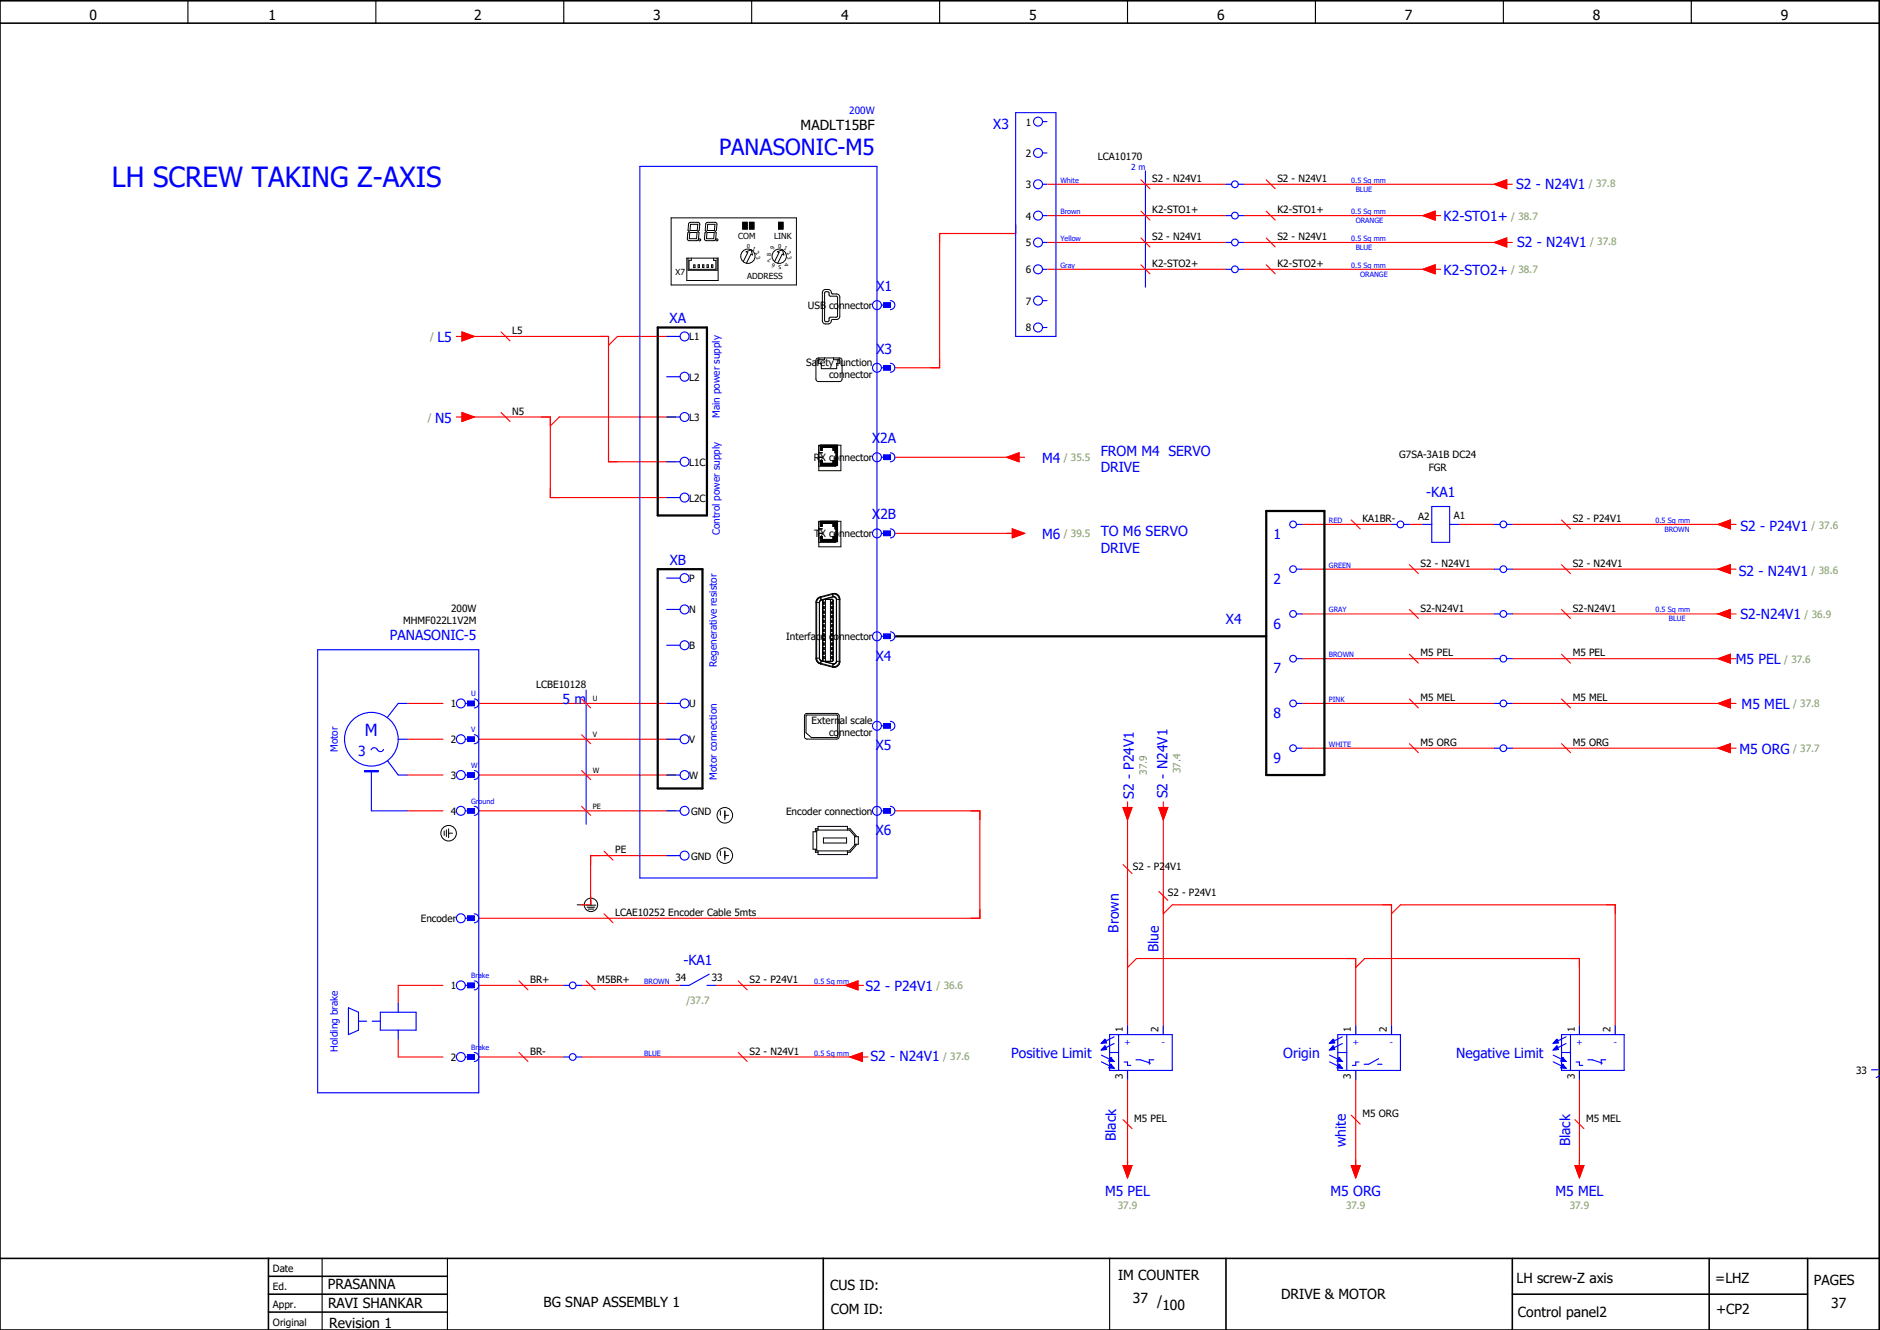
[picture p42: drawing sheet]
<svg xmlns="http://www.w3.org/2000/svg" width="420mm" height="297mm" viewBox="0 0 420 297" stroke-linecap="round" stroke-linejoin="round" font-family="sans-serif">
<defs><g id="words">
<text font-size="6.2" fill="#00f" x="25" y="41.9">LH SCREW TAKING Z-AXIS</text>
<text font-size="5" fill="#00f" x="160.7" y="34.7">PANASONIC-M5</text>
<text font-size="3.7" fill="#00f" x="81.6" y="164.4">M</text>
<g font-size="3.1">
<text x="20" y="4.5">0</text>
<text x="60" y="4.5">1</text>
<text x="106" y="4.5">2</text>
<text x="146" y="4.5">3</text>
<text x="188" y="4.5">4</text>
<text x="230" y="4.5">5</text>
<text x="272" y="4.5">6</text>
<text x="314" y="4.5">7</text>
<text x="356" y="4.5">8</text>
<text x="398" y="4.5">9</text>
<text x="178.9" y="29">MADLT15BF</text>
<text x="249.9" y="285.9">IM COUNTER</text>
<text x="338.9" y="286.7">LH screw-Z axis</text>
<text x="383.4" y="286.6">=LHZ</text>
<text x="405.4" y="287.2">PAGES</text>
<text x="73.3" y="288.1">PRASANNA</text>
<text x="73.3" y="292.2">RAVI SHANKAR</text>
<text x="121.5" y="292">BG SNAP ASSEMBLY 1</text>
<text x="185.5" y="288.1">CUS ID:</text>
<text x="185.7" y="293.7">COM ID:</text>
<text x="253.2" y="291">37 /</text>
<text x="259.8" y="292.7">100</text>
<text x="286.3" y="290.3">DRIVE &amp; MOTOR</text>
<text x="383.6" y="293.6">+CP2</text>
<text x="409.3" y="292.2">37</text>
<text x="73.6" y="296.7">Revision 1</text>
<text x="339.2" y="294.2">Control panel2</text>
</g>
<g font-size="3.1" fill="#00f">
<text x="222" y="28.8">X3</text>
<text x="338.8" y="42.2">S2 - N24V1</text>
<text x="322.7" y="49.4">K2-STO1+</text>
<text x="339.1" y="55.1">S2 - N24V1</text>
<text x="195.9" y="65">X1</text>
<text x="322.7" y="61.4">K2-STO2+</text>
<text x="97.8" y="76.4">L5</text>
<text x="149.7" y="72.2">XA</text>
<text x="195.9" y="79">X3</text>
<text x="97.2" y="94.4">N5</text>
<text x="194.9" y="99">X2A</text>
<text x="246" y="101.8">FROM M4 SERVO</text>
<text x="232.9" y="103.4">M4</text>
<text x="246" y="105.5">DRIVE</text>
<text x="318.7" y="111">-KA1</text>
<text x="195" y="116">X2B</text>
<text x="246" y="119.8">TO M6 SERVO</text>
<text x="389" y="118.6">S2 - P24V1</text>
<text x="232.9" y="120.4">M6</text>
<text x="246" y="123.5">DRIVE</text>
<text x="284.6" y="120.5">1</text>
<text x="149.7" y="126.2">XB</text>
<text x="284.6" y="130.5">2</text>
<text x="388.6" y="128.6">S2 - N24V1</text>
<text x="87.1" y="143">PANASONIC-5</text>
<text x="274" y="139.5">X4</text>
<text x="284.6" y="140.5">6</text>
<text x="389" y="138.4">S2-N24V1</text>
<text x="195.8" y="147.6">X4</text>
<text x="387.9" y="148.4">M5 PEL</text>
<text x="284.6" y="150.5">7</text>
<text x="125.7" y="157.3">5 m</text>
<text x="284.6" y="160.5">8</text>
<text x="389.3" y="158.4">M5 MEL</text>
<text x="195.8" y="167.6">X5</text>
<text x="80" y="168.9">3</text>
<text x="284.6" y="170.5">9</text>
<text x="388.7" y="168.4">M5 ORG</text>
<text x="253.4" y="178.5" transform="rotate(-90 253.4 178.5)">S2 - P24V1</text>
<text x="260.9" y="178.4" transform="rotate(-90 260.9 178.4)">S2 - N24V1</text>
<text x="195.8" y="186.6">X6</text>
<text x="250" y="208.4" transform="rotate(-89 250 208.4)">Brown</text>
<text x="152.7" y="215.5">-KA1</text>
<text x="258.9" y="212.7" transform="rotate(-89 258.9 212.7)">Blue</text>
<text x="193.4" y="221.4">S2 - P24V1</text>
<text x="194.5" y="237.2">S2 - N24V1</text>
<text x="226" y="236.4">Positive Limit</text>
<text x="286.8" y="236.4">Origin</text>
<text x="325.4" y="236.4">Negative Limit</text>
<text x="249.4" y="255" transform="rotate(-89 249.4 255)">Black</text>
<text x="300.8" y="256.4" transform="rotate(-90 300.8 256.4)">white</text>
<text x="350.9" y="256.2" transform="rotate(-90 350.9 256.2)">Black</text>
<text x="247" y="267.3">M5 PEL</text>
<text x="297.4" y="267.3">M5 ORG</text>
<text x="347.6" y="267.3">M5 MEL</text>
</g>
<g font-size="2.2" fill="#00f">
<text x="189.8" y="25.5">200W</text>
<text x="160.9" y="93.4" transform="rotate(-90 160.9 93.4)">Main power supply</text>
<text x="160.9" y="119.6" transform="rotate(-90 160.9 119.6)">Control power supply</text>
<text x="160.2" y="149.1" transform="rotate(-90 160.2 149.1)">Regenerative resistor</text>
<text x="75.5" y="168" transform="rotate(-90 75.5 168)">Motor</text>
<text x="160.2" y="174.2" transform="rotate(-90 160.2 174.2)">Motor connection</text>
<text x="75.5" y="235" transform="rotate(-90 75.5 235)">Holding brake</text>
</g>
<g font-size="2.2">
<text x="229.3" y="28.1">1</text>
<text x="229.3" y="35.1">2</text>
<text x="245.4" y="35.7">LCA10170</text>
<text x="257.5" y="40.7">S2 - N24V1</text>
<text x="285.5" y="40.7">S2 - N24V1</text>
<text x="229.3" y="42.1">3</text>
<text x="257.5" y="47.7">K2-STO1+</text>
<text x="285.5" y="47.7">K2-STO1+</text>
<text x="229.3" y="49.1">4</text>
<text x="257.5" y="53.7">S2 - N24V1</text>
<text x="285.5" y="53.7">S2 - N24V1</text>
<text x="229.3" y="55.1">5</text>
<text x="257.5" y="59.7">K2-STO2+</text>
<text x="285.5" y="59.7">K2-STO2+</text>
<text x="229.3" y="61.1">6</text>
<text x="180.6" y="69.1">USB connector</text>
<text x="229.3" y="68.1">7</text>
<text x="114.5" y="74.7">L5</text>
<text x="154" y="76.1">L1</text>
<text x="229.3" y="74.1">8</text>
<text x="180.2" y="81.7">Safety function</text>
<text x="154" y="85.1">L2</text>
<text x="185.3" y="84.4">connector</text>
<text x="114.5" y="92.7">N5</text>
<text x="154" y="94.1">L3</text>
<text x="154" y="104.1">L1C</text>
<text x="181.9" y="103.1">RX connector</text>
<text x="312.7" y="102.4">G7SA-3A1B DC24</text>
<text x="319.3" y="105.1">FGR</text>
<text x="154" y="112.1">L2C</text>
<text x="304.5" y="116.7">KA1BR-</text>
<text x="316.9" y="116.1">A2</text>
<text x="324.9" y="116.1">A1</text>
<text x="351.5" y="116.7">S2 - P24V1</text>
<text x="182" y="120.1">TX connector</text>
<text x="154" y="130.1">P</text>
<text x="317.5" y="126.7">S2 - N24V1</text>
<text x="351.5" y="126.7">S2 - N24V1</text>
<text x="100.8" y="136.8">200W</text>
<text x="154" y="137.1">N</text>
<text x="317.5" y="136.7">S2-N24V1</text>
<text x="351.5" y="136.7">S2-N24V1</text>
<text x="90.1" y="139.5">MHMF022L1V2M</text>
<text x="175.7" y="143.1">Interface connector</text>
<text x="154" y="145.1">B</text>
<text x="317.5" y="146.7">M5 PEL</text>
<text x="351.5" y="146.7">M5 PEL</text>
<text x="119.9" y="153.7">LCBE10128</text>
<text x="100.8" y="158.1">1</text>
<text x="154" y="158.1">U</text>
<text x="181.4" y="161.7">External scale</text>
<text x="317.5" y="156.7">M5 MEL</text>
<text x="351.5" y="156.7">M5 MEL</text>
<text x="100.8" y="166.1">2</text>
<text x="154" y="166.1">V</text>
<text x="185.3" y="164.4">connector</text>
<text x="317.5" y="166.7">M5 ORG</text>
<text x="351.5" y="166.7">M5 ORG</text>
<text x="100.8" y="174.1">3</text>
<text x="154" y="174.1">W</text>
<text x="100.8" y="182.1">4</text>
<text x="154.5" y="182.1">GND</text>
<text x="175.7" y="182.1">Encoder connection</text>
<text x="137.5" y="190.7">PE</text>
<text x="154.5" y="192.1">GND</text>
<text x="253.2" y="194.3">S2 - P24V1</text>
<text x="261" y="200.3">S2 - P24V1</text>
<text x="94" y="206.1">Encoder</text>
<text x="137.5" y="204.7">LCAE10252 Encoder Cable 5mts</text>
<text x="100.8" y="221.1">1</text>
<text x="118.5" y="219.7">BR+</text>
<text x="133.5" y="219.7">M5BR+</text>
<text x="151" y="219.1">34</text>
<text x="159.1" y="219.1">33</text>
<text x="167.5" y="219.7">S2 - P24V1</text>
<text x="250.9" y="230.6" transform="rotate(-90 250.9 230.6)">1</text>
<text x="258.9" y="230.6" transform="rotate(-90 258.9 230.6)">2</text>
<text x="301.9" y="230.6" transform="rotate(-90 301.9 230.6)">1</text>
<text x="309.9" y="230.6" transform="rotate(-90 309.9 230.6)">2</text>
<text x="351.9" y="230.6" transform="rotate(-90 351.9 230.6)">1</text>
<text x="359.9" y="230.6" transform="rotate(-90 359.9 230.6)">2</text>
<text x="100.8" y="237.1">2</text>
<text x="118.5" y="235.7">BR-</text>
<text x="167.5" y="235.7">S2 - N24V1</text>
<text x="414.9" y="239.9">33</text>
<text x="250.9" y="241" transform="rotate(-90 250.9 241)">3</text>
<text x="301.9" y="241" transform="rotate(-90 301.9 241)">3</text>
<text x="351.9" y="241" transform="rotate(-90 351.9 241)">3</text>
<text x="253.5" y="250.7">M5 PEL</text>
<text x="304.5" y="249.7">M5 ORG</text>
<text x="354.5" y="250.7">M5 MEL</text>
<text x="61" y="284.2">Date</text>
<text x="61" y="288.2">Ed.</text>
<text x="61" y="292.2">Appr.</text>
<text x="61" y="296.2">Original</text>
</g>
<g font-size="2.2" fill="#7ca552">
<text x="355.1" y="41.9">/ 37.8</text>
<text x="337.8" y="49.1">/ 38.7</text>
<text x="355.4" y="54.7">/ 37.8</text>
<text x="337.8" y="61.1">/ 38.7</text>
<text x="96.1" y="76.1">/</text>
<text x="95.6" y="94.1">/</text>
<text x="237.8" y="103.1">/ 35.5</text>
<text x="404.9" y="118.3">/ 37.6</text>
<text x="237.8" y="120.1">/ 39.5</text>
<text x="404.9" y="128.3">/ 38.6</text>
<text x="403.3" y="138.1">/ 36.9</text>
<text x="398.8" y="148.1">/ 37.6</text>
<text x="400.8" y="158.1">/ 37.8</text>
<text x="256.3" y="173.1" transform="rotate(-90 256.3 173.1)">37.9</text>
<text x="263.8" y="172.8" transform="rotate(-90 263.8 172.8)">37.4</text>
<text x="400.8" y="168.1">/ 37.7</text>
<text x="209.3" y="221.1">/ 36.6</text>
<text x="153.4" y="224.4">/37.7</text>
<text x="210.8" y="236.8">/ 37.6</text>
<text x="249.8" y="270.2">37.9</text>
<text x="300.8" y="270.2">37.9</text>
<text x="350.8" y="270.2">37.9</text>
</g>
<g font-size="1.9" fill="#00f">
<text x="252.8" y="38">2 m</text>
<text x="251.3" y="233.4">+</text>
<text x="259.7" y="233.4">-</text>
<text x="302.3" y="233.4">+</text>
<text x="310.7" y="233.4">-</text>
<text x="352.3" y="233.4">+</text>
<text x="360.7" y="233.4">-</text>
</g>
<g font-size="1.9">
<text x="165" y="53.4">COM</text>
<text x="173" y="53.4">LINK</text>
<text x="151" y="61.4">X7</text>
<text x="167" y="62.4">ADDRESS</text>
</g>
<g font-size="1.6" fill="#00f">
<text x="237" y="40.8">White</text>
<text x="302" y="40.8">0.5 Sq mm</text>
<text x="237" y="47.8">Brown</text>
<text x="302" y="47.8">0.5 Sq mm</text>
<text x="303" y="42.8">BLUE</text>
<text x="237" y="53.8">Yellow</text>
<text x="302" y="53.8">0.5 Sq mm</text>
<text x="303" y="49.8">ORANGE</text>
<text x="237" y="59.8">Gray</text>
<text x="302" y="59.8">0.5 Sq mm</text>
<text x="303" y="55.8">BLUE</text>
<text x="304" y="61.8">ORANGE</text>
<text x="297" y="116.8">RED</text>
<text x="370" y="116.8">0.5 Sq mm</text>
<text x="372" y="118.8">BROWN</text>
<text x="297" y="126.8">GREEN</text>
<text x="297" y="136.8">GRAY</text>
<text x="370" y="136.8">0.5 Sq mm</text>
<text x="373" y="138.8">BLUE</text>
<text x="297" y="146.8">BROWN</text>
<text x="105.3" y="155.5">U</text>
<text x="297" y="156.8">PINK</text>
<text x="105.3" y="163.5">V</text>
<text x="297" y="166.8">WHITE</text>
<text x="105.3" y="171.5">W</text>
<text x="105.3" y="179.5">Ground</text>
<text x="105.3" y="218.5">Brake</text>
<text x="144" y="219.8">BROWN</text>
<text x="182" y="219.8">0.5 Sq mm</text>
<text x="105.3" y="234.5">Brake</text>
<text x="144" y="235.8">BLUE</text>
<text x="182" y="235.8">0.5 Sq mm</text>
</g>
<g font-size="1.6">
<text x="132.5" y="156.7">U</text>
<text x="132.5" y="164.7">V</text>
<text x="132.5" y="172.7">W</text>
<text x="132.5" y="180.7">PE</text>
</g>
<g font-size="1.2">
<text x="167" y="55.3" transform="rotate(4 167 55.3)">0</text>
<text x="168" y="55.8" transform="rotate(27 168 55.8)">1</text>
<text x="168.7" y="56.5" transform="rotate(49 168.7 56.5)">2</text>
<text x="169" y="57.4" transform="rotate(72 169 57.4)">3</text>
<text x="172.3" y="57.2" transform="rotate(-90 172.3 57.2)">8</text>
<text x="172.5" y="57.9" transform="rotate(-150 172.5 57.9)">7</text>
<text x="172.9" y="55.9" transform="rotate(-60 172.9 55.9)">9</text>
<text x="173.3" y="59" transform="rotate(-160 173.3 59)">6</text>
<text x="174" y="55.3" transform="rotate(4 174 55.3)">0</text>
<text x="174.6" y="59.1" transform="rotate(-180 174.6 59.1)">5</text>
<text x="175.1" y="55.7" transform="rotate(27 175.1 55.7)">1</text>
<text x="175.3" y="58.7" transform="rotate(94 175.3 58.7)">4</text>
<text x="175.8" y="56.6" transform="rotate(49 175.8 56.6)">2</text>
<text x="175.9" y="57.5" transform="rotate(72 175.9 57.5)">3</text>
</g>
</g></defs>
<path d="M42 .2v5M84 .2v5M126 .2v5M168 .2v5M210 .2v5M252 .2v5M294 .2v5M336 .2v5M378 .2v5M72 281.2v16M100 281.2v16M248 281.2v16" fill="none" stroke="#000" stroke-width=".25"/>
<g fill="none" stroke="#000" stroke-width=".35">
<path d="M0 5.2h420M0 .2h420v297h-420zM0 281.2h420M60 281.2v16M60 285.2h40M60 289.2h40M60 293.2h40M184 281.2v16M274 281.2v16M338 289.2h66M338 281.2v16M382 281.2v16"/>
<path d="M404 281.2v16"/>
</g>
<g fill="none" stroke="#f00" stroke-width=".25">
<path d="M227 50.2v2h-17v30h-10M234 41.2h40M234 48.2h40M234 54.2h40M255 40.2l2 2M255 47.2l2 2M255 53.2l2 2M255 59.2l2 2M278 41.2h58M278 48.2h42M278 54.2h58M283 40.2l2 2"/>
<path d="M283 47.2l2 2M283 53.2l2 2M283 59.2l2 2M318 48.2l2.8-1v2zM320.8 48.2h1.2M334 41.2l2.8-1v2zM334 54.2l2.8-1v2zM336.8 41.2h1.2M336.8 54.2h1.2M102 75.2h1.2M103.2 74.2l2.8 1-2.8 1zM104 75.2h32v28h15"/>
<path d="M112 74.2l2 2M151 75.2h-13l-2 2M234 60.2h40M278 60.2h42M318 60.2l2.8-1v2zM320.8 60.2h1.2M102 93.2h1.2M103.2 92.2l2.8 1-2.8 1zM104 93.2h19v18h28M112 92.2l2 2M151 93.2h-26l-2 2M200 102.2h27"/>
<path d="M200 119.2h27M225 102.2l2.8-1v2zM226.3 118.2l2.7 1-2.7 1zM227.8 102.2h1.2M291 117.2h20M302 116.2l2 2M315 117.2h3M326 117.2h8M338 117.2h48M349 116.2l2 2M384 117.2l2.8-1v2zM386.8 117.2h1.2"/>
<path d="M291 127.2h43M291 137.2h43M315 136.2l2 2M315 126.2l2 2M338 127.2h48M338 137.2h48M349 136.2l2 2M349 126.2l2 2M384 127.2l2.8-1v2zM384 137.2l2.8-1v2zM386.8 127.2h1.2M386.8 137.2h1.2"/>
<path d="M91 157.2h8M107 157.2h44M130 156.2l2 2M291 157.2h43M291 147.2h43M315 146.2l2 2M315 156.2l2 2M338 157.2h48M338 147.2h48M349 146.2l2 2M349 156.2l2 2M384 147.2l2.8-1v2z"/>
<path d="M384 157.2l2.8-1v2zM386.8 157.2h1.2M386.8 147.2h1.2M91 165.2h8M91 173.2h8M107 165.2h44M107 173.2h44M130 164.2l2 2M130 172.2l2 2M252 179.2v1.2M260 179.2v1.2M291 167.2h43"/>
<path d="M315 166.2l2 2M338 167.2h48M349 166.2l2 2M384 167.2l2.8-1v2zM386.8 167.2h1.2M91 181.2h8M107 181.2h44M130 180.2l2 2M135 190.2l2 2M151 191.2h-19v11h-2M200 181.2h19v24h-112M251 193.2l2 2"/>
<path d="M251 180.4h2l-1 2.8zM252 182.2v49M259 199.2l2 2M259 180.4h2l-1 2.8zM260 182.2v49M116 219.2l2 2M131 219.2l2 2M135 204.2l2 2M165 219.2l2 2M252 216.2l2-2h49v17M260 204.2l2-2h49v29M303 216.2l2-2h48v17"/>
<path d="M311 204.2l2-2h48v29M89 232.2v4h10M99 220.2h-10v4M107 220.2h19M107 236.2h19M116 235.2l2 2M130 220.2h22M130 236.2h62M160 220.2h31M165 235.2l2 2M189 220.2l2.7-1v2zM190 236.2l2.8-1v2z"/>
<path d="M191.7 220.2h1.3M192.8 236.2h1.2M252 239.2v22M303 239.2v22M353 239.2v22M251 250.2l2 2M302 249.2l2 2M352 250.2l2 2M251 260.4h2l-1 2.8zM302 260.4h2l-1 2.8zM352 260.4h2l-1 2.8z"/>
</g>
<g fill="none" stroke="#000" stroke-width=".22">
<path d="M150 48.7h28v15h-28zM153.5 57.7h7v5h-7zM153.8 57.7v2.7h6.5v-2.7M154 49.9l.3-.2h1.7l.4 .2-.1 1.5-.3 .3 .2 .3-.1 1.4-.2 .3-1.9 .1-.4-.3 .1-1.5 .3-.3-.2-.2zM154.2 52h1.6l-.1 1.3h-1.6zM154.3 50.1h1.7l-.2 1.4h-1.6zM154.5 57.7v.5h-.5v2h6v-2h-.5v-.5M155 59.2h.3v.6h-.3zM156 59.2h.3v.6h-.3zM157 59.2h.3v.6h-.3zM157.8 49.9l.3-.2h1.7l.4 .2-.1 1.5-.3 .3 .3 .3-.1 1.4-.3 .3-1.9 .1-.3-.3 .1-1.5 .3-.3-.3-.2zM158 52h1.6l-.1 1.3h-1.6z"/>
<path d="M158 59.2h.3v.6h-.3zM158.2 50.1h1.6l-.1 1.4h-1.6zM159 59.2h.3v.6h-.3zM166 49.7h1v1.5h-1zM166.1 58.5l1-2.1-.3-.1 1.1-.5 .3 1.2-.4-.2-1 2M167.5 49.7h1v1.5h-1zM173.1 58.5l1-2.1-.3-.1 1.1-.5 .3 1.2-.4-.2-1 2M174 49.7h1v1.5h-1zM184 64.9l.2-.2a1.14 1.14 0 0 1 1.7 .9l1.1 .1a.7 .7 0 0 1 .7 .7v4.3a.7 .7 0 0 1-.7 .7h-1.1a1.1 1.1 0 0 1-.9 1.1 1.1 1.1 0 0 1-1.2-.8v-6.3zM184.3 80v.4h-1.4v.8h.7v1.2h3.4v-1.2h.7v-.8h-1.4v-.4M184.4 65.2h.7l.3 .9 1.5 .1 .3 .3v4.2l-.3 .2h-1.5l-.1 .8-.3 .2-.6-.1-.1-.2v-6.1zM182.4 80.3l.5-.3 5 .1 .3 .4-.1 4.5-.5 .3-5-.1-.2-.5z"/>
<path d="M183 99.5h4.9v5.7h-4.9zM183 99.6h3.8v4.6h-3.8M183.4 99.5v1.1h.4v-.6h2.4v.6h.4v.6h.4v1.1h-.4v.6h-.4v.6h-2.4v-.6h-.4v1.1h3.8v-4.5M183 116.5h4.9v5.7h-4.9zM183 101.2h.8M183 103.2h.8M183 102.2h.8M183 116.6h3.8v4.6h-3.8M183 118.2h.8M183 119.2h.8M183.4 116.5h3.8v4.5h-3.8v-1.1h.4v.6h2.4v-.6h.4v-.6h.4v-1.1h-.4v-.6h-.4v-.6h-2.4v.6h-.4zM182.4 134.6v12.5"/>
<path d="M183 120.2h.8M183.1 134.6v12.5M183.1 134.6h-.7M183.4 133.4l-.8 .4-.2 .8M183.4 133.4h.1M183.4 133.4v.2M183.4 134.2l.5-.2-.1 13.7a.7 .7 0 0 1-.6-.7v-12.3zM183.4 133.5h.1M183.4 133.5a1.18 1.18 0 0 0-.9 1.1v12.5a1.18 1.18 0 0 0 .9 1.1M183.4 133.5l.1 .5M183.5 134l-.3 .3-.1 .3M183.8 134v13.7"/>
<path d="M183.9 134.5h.3v.5h-.3M183.9 135.5h.3v.5h-.3M183.9 136.5h.3v.5h-.3M183.9 137.6h.3v.4h-.3M183.9 138.6h.3v.5h-.3M183.9 139.6h.3v.5h-.3M184 134.5v.5M184 135.5v.5M184 136.5v.5M184 137.6v.4M184 138.6v.5M184 139.6v.5"/>
<path d="M184.5 133.8l1.8-.4a.64 .64 0 0 1 .6 .6v13.9a.64 .64 0 0 1-.8 .4l-1.6-.4zM184.5 133.9h1.4M185.6 134v13.7M185.9 133.9l.3 .3M185.9 134l.3 .2M185.9 134h-1.7l-.3 .2M185.9 133.9v.1M186 132.6a1.34 1.34 0 0 1 1.7 1.3M186 132.6l-2.6 .8M186 132.6l.1 .1M186 134.5v.5M186 135.5v.5"/>
<path d="M186 136.5v.5M186 137.6v.4M186 138.6v.5M186 139.6v.5M186.1 132.7h.1M186.1 132.7l.1 .6M186.1 132.8h.1M186.1 132.8l.3-.1a1.18 1.18 0 0 1 1.2 1.2l-.1 14.2a1.18 1.18 0 0 1-1.4 .8M186.1 132.8l-2.7 .7M186.2 134.2v13.3M186.2 134.5h-.3v.5h.3M186.2 135.5h-.3v.5h.3"/>
<path d="M186.2 136.5h-.3v.5h.3M186.2 137.6h-.3v.4h.3M186.2 138.6h-.3v.5h.3M186.2 139.6h-.3v.5h.3M186.2 134.2h.1M186.2 133.3l-2.7 .7M186.2 133.3a.64 .64 0 0 1 .8 .6M187 133.9v.1M187 133.9h.7M187 134v13.8M187.7 133.9v13.9M179.9 159.7l.5-.3 6.9 .1 .3 .5-.1 4.9-.5 .2h-6.9l-.3-.5z"/>
<path d="M180.2 159.8h7v4.9l-5.9 .1-1.2-1.1zM182.4 147.1h.7M182.4 147.1l.2 .8 .8 .4M183.1 147.1l.1 .3 .3 .3M183.4 148.3l2.6 .8M183.4 148.3h.1M183.4 148.2h.1M183.4 148.2v.1M183.4 148.2l2.7 .7M183.5 147.7l2.7 .7M183.5 147.7l-.1 .5M183.9 147.5l.3 .2h1.7"/>
<path d="M183.9 140.6h.3v.5h-.3M183.9 141.6h.3v.5h-.3M183.9 142.6h.3v.5h-.3M183.9 143.7h.3v.4h-.3M183.9 144.7h.3v.5h-.3M183.9 145.7h.3v.5h-.3M183.9 146.7h.3v.5h-.3M184 140.6v.5M184 141.6v.5M184 142.6v.5M184 143.7v.4M184 144.7v.5"/>
<path d="M184 145.7v.5M184 146.7v.5M184.5 147.8h1.4M185.9 147.7v.1M186 140.6v.5M186 141.6v.5M186 142.6v.5M186 143.7v.4M186 144.7v.5M186 145.7v.5M186 146.7v.5M186.1 149l-.1 .1"/>
<path d="M186.1 148.9v.1M186.1 148.9h.1M186.2 147.5l-.3 .2M186.2 140.6h-.3v.5h.3M186.2 141.6h-.3v.5h.3M186.2 142.6h-.3v.5h.3M186.2 143.7h-.3v.4h.3M186.2 144.7h-.3v.5h.3M186.2 145.7h-.3v.5h.3M186.2 146.7h-.3v.5h.3M186.2 147.5h.1M186.2 148.4l-.1 .5"/>
<path d="M186.2 147.5l-.3 .3M187 147.8l-.3 .4-.5 .2M187 147.8h.7M187.7 147.8a1.34 1.34 0 0 1-1.7 1.3M99.3 185.7v1M99.8 185.4v1.5M100.3 185.2v2M100.3 186.2h.8M161 181.2v1M161 190.2v1M162 181.2v2M162 190.2v2"/>
<path d="M162 191.2h.9M162 182.2h.9M182.2 189.8v.6h.6M182.5 185.9h-.8v3.9h.8M182.5 185.5h7.4l1.1 1.3v2l-1.1 1.3h-7.4zM182.8 185.5v-.8h6.6v.8M182.8 190.1v.9h6.6v-.9M182.8 185.2h-.6v.7M184 187.2h5.2v1.2h-5.2zM189.4 185.2h.6l1.3 1.5v.3M191 187h.8v1.6h-.8M191.3 188.6v.3l-1.3 1.5h-.6"/>
<path d="M129 202.2h1.6M130.9 202.3h2.3M131.2 202.7h1.8M131.5 203.1h1.2M132 201.1v1.1"/>
<circle cx="156.4" cy="53.6" r=".23"/>
<circle cx="160.2" cy="53.6" r=".23"/>
<circle cx="167.2" cy="57.3" r="1.6"/>
<circle cx="174.2" cy="57.3" r="1.6"/>
<circle cx="100.3" cy="186.2" r="1.74"/>
<circle cx="162" cy="182.2" r="1.74"/>
<circle cx="162" cy="191.2" r="1.74"/>
<circle cx="132.1" cy="202.2" r="1.5"/>
</g>
<path d="M166 49.7h1v1.5h-1zM167.5 49.7h1v1.5h-1zM174 49.7h1v1.5h-1zM183.4 99.5h3.8v4.5h-3.8v-1.1h.4v.6h2.4v-.6h.4v-.6h.4v-1.1h-.4v-.6h-.4v-.6h-2.4v.6h-.4zM183.4 116.5h3.8v4.5h-3.8v-1.1h.4v.6h2.4v-.6h.4v-.6h.4v-1.1h-.4v-.6h-.4v-.6h-2.4v.6h-.4z" fill="#000" stroke="#000" stroke-width=".22"/>
<path d="M147 73.2h11v42h-11zM283 114.2h13v59h-13zM147 127.2h10v49h-10zM200 142.2h83" fill="none" stroke="#000" stroke-width=".5"/>
<g fill="none" stroke="#00f" stroke-width=".25">
<path d="M143 37.2h53v159h-53zM227 25.2h9v50h-9zM233 27.2h1M233 34.2h1M256 38.2v26M233 41.2h1M233 48.2h1M233 54.2h1M274 41.2h1.2M274 48.2h1.2M274 54.2h1.2M276.7 41.2h1.3"/>
<path d="M276.7 48.2h1.3M276.7 54.2h1.3M149 75.2h3M197 68.2h.5M197.5 67.7h1.5v1h-1.5zM199 67.2a1 1 0 0 1 1 1 1 1 0 0 1-1 1M233 60.2h1M233 67.2h1M233 73.2h1M274 60.2h1.2M276.7 60.2h1.3M149 93.2h3"/>
<path d="M149 84.2h3M197 82.2h.5M197.5 81.7h1.5v1h-1.5zM199 81.2a1 1 0 0 1 1 1 1 1 0 0 1-1 1M149 111.2h3M149 103.2h3M197 102.2h.5M197 119.2h.5M197.5 101.7h1.5v1h-1.5zM197.5 118.7h1.5v1h-1.5zM199 101.2a1 1 0 0 1 1 1 1 1 0 0 1-1 1M199 118.2a1 1 0 0 1 1 1 1 1 0 0 1-1 1"/>
<path d="M289.8 117.2h1.2M311 117.2h1.2M313.7 117.2h1.3M318 117.2h2M320 113.2h4v8h-4zM324 117.2h2M334 117.2h1.3M336.8 117.2h1.2M149 129.2h3M149 136.2h3M289.8 127.2h1.2M289.8 137.2h1.2"/>
<path d="M334 127.2h1.3M334 137.2h1.3M336.8 127.2h1.2M336.8 137.2h1.2M71 145.2h36v99h-36zM91 157.2h-2l-2.5 3.1M104 157.2h.5M104.5 156.7h1.5v1h-1.5zM106 156.2a1 1 0 0 1 1 1 1 1 0 0 1-1 1M131 154.2v30M149 157.2h3M149 144.2h3"/>
<path d="M197 142.2h.5M197.5 141.7h1.5v1h-1.5zM199 141.2a1 1 0 0 1 1 1 1 1 0 0 1-1 1M289.8 157.2h1.2M289.8 147.2h1.2M334 157.2h1.3M334 147.2h1.3M336.8 157.2h1.2M336.8 147.2h1.2M81.5 172.2h3v.2h-3zM82.9 167.6l.1-.2a.75 .75 0 0 1 1.4 .2M83 172.2v9h8"/>
<path d="M84.3 167.4a.75 .75 0 0 0 .7 .5 .75 .75 0 0 0 .7-.5M86.6 170l2.4 3.2h2M89 165.2h2M104 165.2h.5M104 173.2h.5M104.5 164.7h1.5v1h-1.5zM104.5 172.7h1.5v1h-1.5zM106 164.2a1 1 0 0 1 1 1 1 1 0 0 1-1 1M106 172.2a1 1 0 0 1 1 1 1 1 0 0 1-1 1M149 165.2h3M149 173.2h3M197 162.2h.5"/>
<path d="M197.5 161.7h1.5v1h-1.5zM199 161.2a1 1 0 0 1 1 1 1 1 0 0 1-1 1M289.8 167.2h1.2M334 167.2h1.3M336.8 167.2h1.2M104 181.2h.5M104.5 180.7h1.5v1h-1.5zM106 180.2a1 1 0 0 1 1 1 1 1 0 0 1-1 1M149 181.2h3M149 191.2h3M197 181.2h.5M197.5 180.7h1.5v1h-1.5z"/>
<path d="M199 180.2a1 1 0 0 1 1 1 1 1 0 0 1-1 1M104 205.2h.5M104.5 204.7h1.5v1h-1.5zM104.5 219.7h1.5v1h-1.5zM106 204.2a1 1 0 0 1 1 1 1 1 0 0 1-1 1M106 219.2a1 1 0 0 1 1 1 1 1 0 0 1-1 1M158.5 217.7l-4.5 2.5h-2M77.9 225.2l2.2 1v4l-2.2 1zM80.1 228.2h1.9M83.2 228.2h1.8M85 226.2h8v4h-8zM89 224.2v2"/>
<path d="M89 230.2v2M104 220.2h.5M104 236.2h.5M104.5 235.7h1.5v1h-1.5zM106 235.2a1 1 0 0 1 1 1 1 1 0 0 1-1 1M126 220.2h1.3M126 236.2h1.3M128.8 220.2h1.2M128.8 236.2h1.2M158 220.2h2M246.2 237.3l1.9 .9M246.2 235.8l1.9 .9"/>
<path d="M246.9 232.3h.1M246.9 233.8h.1M246.9 232.3l.4 .7-1.1 .1zM246.9 233.8l.4 .7-1.1 .1zM248 235.2h2M248 231.2h14v8h-14zM248.2 236.3h.1M248.2 237.8h.1M248.2 236.3l.8 .9-1.1-.1zM248.2 237.8l.8 .9-1.1-.1zM249 231.7l-1.9 .9M249 233.2l-1.9 .9"/>
<path d="M250 231.2v8M251.3 237.3h.7v.8h.8M252 229.2v2M252 239.2v2M253.9 236.8h1l2.2 .8M257.9 236.8h-1v1M260 229.2v2M297.2 237.3l1.9 .9M297.2 235.8l1.9 .9M297.9 233.8h.1M297.9 232.3h.1M297.9 233.8l.4 .7-1.1 .1z"/>
<path d="M297.9 232.3l.4 .7-1.1 .1zM299 235.2h2M299 231.2h14v8h-14zM299.2 237.8h.1M299.2 236.3h.1M299.2 237.8l.8 .9-1.1-.1zM299.2 236.3l.8 .9-1.1-.1zM300 231.7l-1.9 .9M300 233.2l-1.9 .9M301 231.2v8M303 229.2v2M303 239.2v2"/>
<path d="M303.8 237.3h-.8v.8h-.7M307.9 237.8h1M308.1 236.6l-2.2 1.2h-1M311 229.2v2M347.2 237.3l1.9 .9M347.2 235.8l1.9 .9M347.9 232.3h.1M347.9 233.8h.1M347.9 232.3l.4 .7-1.1 .1zM347.9 233.8l.4 .7-1.1 .1zM349 235.2h2M349 231.2h14v8h-14z"/>
<path d="M349.2 236.3h.1M349.2 237.8h.1M349.2 236.3l.8 .9-1.1-.1zM349.2 237.8l.8 .9-1.1-.1zM350 231.7l-1.9 .9M350 233.2l-1.9 .9M351 231.2v8M352.3 237.3h.7v.8h.8M353 229.2v2M353 239.2v2M354.9 236.8h1l2.2 .8M358.9 236.8h-1v1"/>
<path d="M361 229.2v2M418.3 239h1.4M420.2 240.3l-.9 .5"/>
<circle cx="232" cy="27.2" r="1"/>
<circle cx="232" cy="34.2" r="1"/>
<circle cx="232" cy="54.2" r="1"/>
<circle cx="232" cy="41.2" r="1"/>
<circle cx="232" cy="48.2" r="1"/>
<circle cx="276" cy="54.2" r=".75"/>
<circle cx="276" cy="48.2" r=".75"/>
<circle cx="276" cy="41.2" r=".75"/>
<circle cx="153" cy="75.2" r="1"/>
<circle cx="196" cy="68.2" r="1"/>
<circle cx="232" cy="60.2" r="1"/>
<circle cx="232" cy="67.2" r="1"/>
<circle cx="232" cy="73.2" r="1"/>
<circle cx="276" cy="60.2" r=".75"/>
<circle cx="153" cy="84.2" r="1"/>
<circle cx="153" cy="93.2" r="1"/>
<circle cx="196" cy="82.2" r="1"/>
<circle cx="153" cy="111.2" r="1"/>
<circle cx="153" cy="103.2" r="1"/>
<circle cx="196" cy="119.2" r="1"/>
<circle cx="196" cy="102.2" r="1"/>
<circle cx="289" cy="117.2" r=".75"/>
<circle cx="313" cy="117.2" r=".75"/>
<circle cx="336" cy="117.2" r=".75"/>
<circle cx="153" cy="136.2" r="1"/>
<circle cx="153" cy="129.2" r="1"/>
<circle cx="289" cy="137.2" r=".75"/>
<circle cx="289" cy="127.2" r=".75"/>
<circle cx="336" cy="137.2" r=".75"/>
<circle cx="336" cy="127.2" r=".75"/>
<circle cx="103" cy="157.2" r="1"/>
<circle cx="153" cy="157.2" r="1"/>
<circle cx="153" cy="144.2" r="1"/>
<circle cx="196" cy="142.2" r="1"/>
<circle cx="289" cy="157.2" r=".75"/>
<circle cx="289" cy="147.2" r=".75"/>
<circle cx="336" cy="157.2" r=".75"/>
<circle cx="336" cy="147.2" r=".75"/>
<circle cx="83" cy="165.2" r="6"/>
<circle cx="103" cy="173.2" r="1"/>
<circle cx="103" cy="165.2" r="1"/>
<circle cx="153" cy="173.2" r="1"/>
<circle cx="153" cy="165.2" r="1"/>
<circle cx="196" cy="162.2" r="1"/>
<circle cx="289" cy="167.2" r=".75"/>
<circle cx="336" cy="167.2" r=".75"/>
<circle cx="103" cy="181.2" r="1"/>
<circle cx="153" cy="181.2" r="1"/>
<circle cx="153" cy="191.2" r="1"/>
<circle cx="196" cy="181.2" r="1"/>
<circle cx="103" cy="205.2" r="1"/>
<circle cx="103" cy="236.2" r="1"/>
<circle cx="103" cy="220.2" r="1"/>
<circle cx="128" cy="236.2" r=".75"/>
<circle cx="128" cy="220.2" r=".75"/>
</g>
<g fill="#00f" stroke="#00f" stroke-width=".22">
<path d="M104.5 156.7h1.5v1h-1.5z"/>
<path d="M104.5 164.7h1.5v1h-1.5z"/>
<path d="M104.5 172.7h1.5v1h-1.5z"/>
<path d="M104.5 180.7h1.5v1h-1.5z"/>
<path d="M104.5 204.7h1.5v1h-1.5z"/>
<path d="M81.5 172.2h3v.2h-3z"/>
<path d="M104.5 219.7h1.5v1h-1.5z"/>
<path d="M104.5 235.7h1.5v1h-1.5z"/>
<path d="M197.5 67.7h1.5v1h-1.5z"/>
<path d="M197.5 141.7h1.5v1h-1.5z"/>
<path d="M197.5 101.7h1.5v1h-1.5z"/>
<path d="M197.5 118.7h1.5v1h-1.5z"/>
<path d="M197.5 81.7h1.5v1h-1.5z"/>
<path d="M197.5 161.7h1.5v1h-1.5z"/>
<path d="M197.5 180.7h1.5v1h-1.5z"/>
<path d="M299.2 237.8l.8 .9-1.1-.1z"/>
<path d="M297.9 233.8l.4 .7-1.1 .1z"/>
<path d="M297.9 232.3l.4 .7-1.1 .1z"/>
<path d="M299.2 236.3l.8 .9-1.1-.1z"/>
<path d="M248.2 236.3l.8 .9-1.1-.1z"/>
<path d="M246.9 232.3l.4 .7-1.1 .1z"/>
<path d="M246.9 233.8l.4 .7-1.1 .1z"/>
<path d="M248.2 237.8l.8 .9-1.1-.1z"/>
<path d="M349.2 236.3l.8 .9-1.1-.1z"/>
<path d="M347.9 232.3l.4 .7-1.1 .1z"/>
<path d="M347.9 233.8l.4 .7-1.1 .1z"/>
<path d="M349.2 237.8l.8 .9-1.1-.1z"/>
</g>
<g fill="#f00" stroke="#f00" stroke-width=".22">
<path d="M225 102.2l2.8-1v2z"/>
<path d="M226.3 118.2l2.7 1-2.7 1z"/>
<path d="M384 117.2l2.8-1v2z"/>
<path d="M384 127.2l2.8-1v2z"/>
<path d="M384 137.2l2.8-1v2z"/>
<path d="M384 147.2l2.8-1v2z"/>
<path d="M384 157.2l2.8-1v2z"/>
<path d="M384 167.2l2.8-1v2z"/>
<path d="M251 180.4h2l-1 2.8z"/>
<path d="M259 180.4h2l-1 2.8z"/>
<path d="M251 260.4h2l-1 2.8z"/>
<path d="M352 260.4h2l-1 2.8z"/>
<path d="M302 260.4h2l-1 2.8z"/>
<path d="M103.2 74.2l2.8 1-2.8 1z"/>
<path d="M103.2 92.2l2.8 1-2.8 1z"/>
<path d="M190 236.2l2.8-1v2z"/>
<path d="M189 220.2l2.7-1v2z"/>
<path d="M334 41.2l2.8-1v2z"/>
<path d="M318 48.2l2.8-1v2z"/>
<path d="M334 54.2l2.8-1v2z"/>
<path d="M318 60.2l2.8-1v2z"/>
</g>
<use href="#words"/>
</svg>
